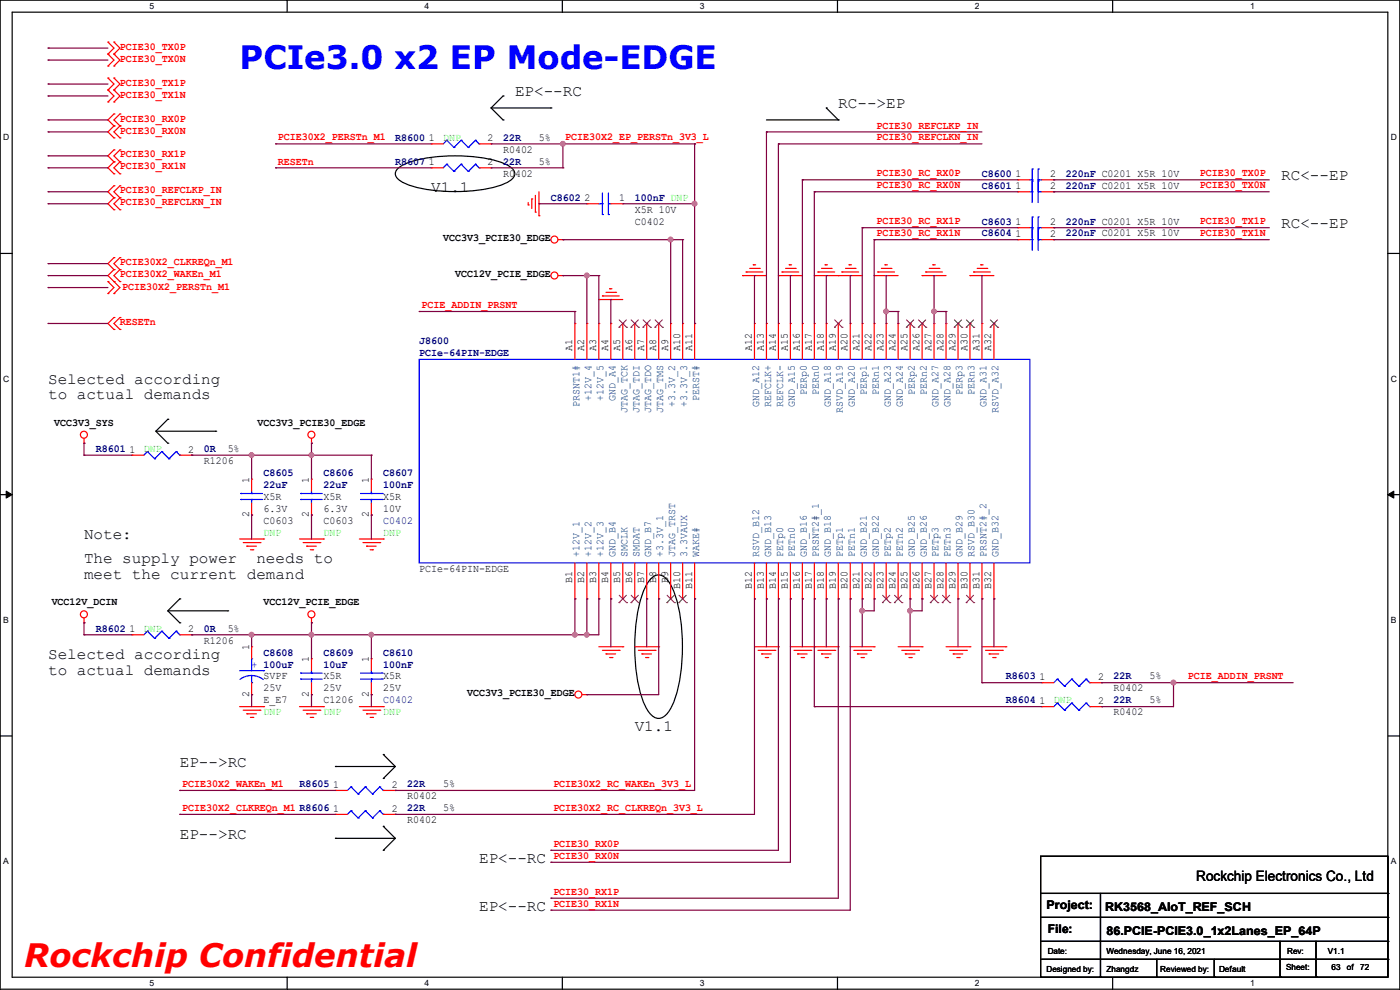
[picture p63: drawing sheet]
<svg xmlns="http://www.w3.org/2000/svg" width="297mm" height="210mm" viewBox="0 0 297 210" stroke-linecap="round" stroke-linejoin="round" font-family="sans-serif">
<defs><g id="words">
<text font-size="6.9" fill="#00f" x="50.8" y="14.6">PCIe3.0 x2 EP Mode-EDGE</text>
<text font-size="6.9" fill="#f00" x="5.1" y="205.1">Rockchip Confidential</text>
<g font-size="3.3">
<text x="109.3" y="20.4">EP&lt;--RC</text>
<text x="177.8" y="23">RC--&gt;EP</text>
<text x="91.5" y="40.8">V1.1</text>
<text x="271.8" y="38.2">RC&lt;--EP</text>
<text x="271.8" y="48.4">RC&lt;--EP</text>
<text x="10.2" y="81.4">Selected according</text>
<text x="10.2" y="84.7">to actual demands</text>
<text x="17.8" y="119.5">The supply power</text>
<text x="17.8" y="114.4">Note:</text>
<text x="54.4" y="119.5">needs to</text>
<text x="17.8" y="122.8">meet the current demand</text>
<text x="10.2" y="139.8">Selected according</text>
<text x="10.2" y="143.1">to actual demands</text>
<text x="134.7" y="155.1">V1.1</text>
<text x="38.1" y="162.7">EP--&gt;RC</text>
<text x="38.1" y="177.9">EP--&gt;RC</text>
<text x="101.6" y="183">EP&lt;--RC</text>
<text x="101.6" y="193.2">EP&lt;--RC</text>
</g>
<text font-size="3" x="253.8" y="186.9">Rockchip Electronics Co., Ltd</text>
<g font-size="2.5">
<text x="222" y="192.9">Project:</text>
<text x="222.3" y="198">File:</text>
<text x="234.5" y="193.2">RK3568_AIoT_REF_SCH</text>
<text x="234.7" y="198.2">86.PCIE-PCIE3.0_1x2Lanes_EP_64P</text>
</g>
<g font-size="2.3" fill="#f00">
<text x="25.4" y="10.5">PCIE30_TX0P</text>
<text x="25.4" y="13.1">PCIE30_TX0N</text>
<text x="25.4" y="18.2">PCIE30_TX1P</text>
<text x="25.4" y="20.7">PCIE30_TX1N</text>
<text x="25.4" y="25.8">PCIE30_RX0P</text>
<text x="25.4" y="28.3">PCIE30_RX0N</text>
<text x="59" y="29.8">PCIE30X2_PERSTn_M1</text>
<text x="119.9" y="29.8">PCIE30X2_EP_PERSTn_3V3_L</text>
<text x="186" y="27.3">PCIE30_REFCLKP_IN</text>
<text x="186" y="29.8">PCIE30_REFCLKN_IN</text>
<text x="25.4" y="33.4">PCIE30_RX1P</text>
<text x="25.4" y="35.9">PCIE30_RX1N</text>
<text x="59" y="35.1">RESETn</text>
<text x="25.4" y="41">PCIE30_REFCLKP_IN</text>
<text x="186" y="37.4">PCIE30_RC_RX0P</text>
<text x="186" y="40">PCIE30_RC_RX0N</text>
<text x="254.5" y="37.4">PCIE30_TX0P</text>
<text x="254.5" y="40">PCIE30_TX0N</text>
<text x="25.4" y="43.6">PCIE30_REFCLKN_IN</text>
<text x="186" y="47.6">PCIE30_RC_RX1P</text>
<text x="254.5" y="47.6">PCIE30_TX1P</text>
<text x="186" y="50.1">PCIE30_RC_RX1N</text>
<text x="254.5" y="50.1">PCIE30_TX1N</text>
<text x="25.4" y="56.3">PCIE30X2_CLKREQn_M1</text>
<text x="25.4" y="58.8">PCIE30X2_WAKEn_M1</text>
<text x="26" y="61.6">PCIE30X2_PERSTn_M1</text>
<text x="89.5" y="65.4">PCIE_ADDIN_PRSNT</text>
<text x="25.4" y="69">RESETn</text>
<text x="252" y="144.1">PCIE_ADDIN_PRSNT</text>
<text x="38.7" y="167">PCIE30X2_WAKEn_M1</text>
<text x="117.4" y="167">PCIE30X2_RC_WAKEn_3V3_L</text>
<text x="38.7" y="172">PCIE30X2_CLKREQn_M1 R8606</text>
<text x="117.4" y="172">PCIE30X2_RC_CLKREQn_3V3_L</text>
<text x="117.4" y="179.7">PCIE30_RX0P</text>
<text x="117.4" y="182.2">PCIE30_RX0N</text>
<text x="117.4" y="189.8">PCIE30_RX1P</text>
<text x="117.4" y="192.4">PCIE30_RX1N</text>
</g>
<g font-size="2.3" fill="#000080">
<text x="83.9" y="29.8">R8600</text>
<text x="106.7" y="29.8">22R</text>
<text x="83.9" y="34.9">R8607</text>
<text x="106.7" y="34.9">22R</text>
<text x="208.3" y="37.5">C8600</text>
<text x="208.3" y="40">C8601</text>
<text x="226.1" y="37.5">220nF C0201 X5R 10V</text>
<text x="226.1" y="40">220nF C0201 X5R 10V</text>
<text x="116.9" y="42.5">C8602</text>
<text x="134.7" y="42.5">100nF DNP</text>
<text x="208.3" y="47.6">C8603</text>
<text x="226.1" y="47.6">220nF C0201 X5R 10V</text>
<text x="208.3" y="50.2">C8604</text>
<text x="226.1" y="50.2">220nF C0201 X5R 10V</text>
<text x="88.9" y="73">J8600</text>
<text x="88.9" y="75.6">PCIe-64PIN-EDGE</text>
<text x="20.4" y="95.9">R8601</text>
<text x="43.2" y="95.9">0R</text>
<text x="55.9" y="101">C8605</text>
<text x="68.6" y="101">C8606</text>
<text x="81.3" y="101">C8607</text>
<text x="55.9" y="103.5">22uF</text>
<text x="68.6" y="103.5">22uF</text>
<text x="81.3" y="103.5">100nF</text>
<text x="81.3" y="111.1">C0402</text>
<text x="20.4" y="134">R8602</text>
<text x="43.2" y="134">0R</text>
<text x="55.9" y="139.1">C8608</text>
<text x="68.6" y="139.1">C8609</text>
<text x="68.6" y="141.6">10uF</text>
<text x="81.3" y="139.1">C8610</text>
<text x="81.3" y="141.6">100nF</text>
<text x="81.3" y="149.2">C0402</text>
<text x="213.4" y="144.1">R8603</text>
<text x="213.4" y="149.2">R8604</text>
<text x="236.3" y="144.1">22R</text>
<text x="236.3" y="149.2">22R</text>
<text x="63.5" y="167">R8605</text>
<text x="86.4" y="167">22R</text>
<text x="86.4" y="172.1">22R</text>
</g>
<g font-size="2.3">
<text x="91" y="30">1</text>
<text x="103.4" y="30">2</text>
<text x="114.3" y="29.8">5%</text>
<text x="91" y="35.1">1</text>
<text x="103.4" y="35.1">2</text>
<text x="106.7" y="32.4">R0402</text>
<text x="114.3" y="34.9">5%</text>
<text x="106.7" y="37.5">R0402</text>
<text x="215.4" y="37.6">1</text>
<text x="215.4" y="40.1">1</text>
<text x="222.8" y="37.6">2</text>
<text x="222.8" y="40.1">2</text>
<text x="124" y="42.7">2</text>
<text x="131.4" y="42.7">1</text>
<text x="134.7" y="47.6">C0402</text>
<text x="134.7" y="45.1">X5R 10V</text>
<text x="215.4" y="47.8">1</text>
<text x="222.8" y="47.8">2</text>
<text x="94" y="51.2">VCC3V3_PCIE30_EDGE</text>
<text x="215.4" y="50.3">1</text>
<text x="222.8" y="50.3">2</text>
<text x="96.6" y="58.8">VCC12V_PCIE_EDGE</text>
<text x="121.4" y="74.5" transform="rotate(-90 121.4 74.5)">A1</text>
<text x="124" y="74.5" transform="rotate(-90 124 74.5)">A2</text>
<text x="126.5" y="74.5" transform="rotate(-90 126.5 74.5)">A3</text>
<text x="129" y="74.5" transform="rotate(-90 129 74.5)">A4</text>
<text x="131.6" y="74.5" transform="rotate(-90 131.6 74.5)">A5</text>
<text x="134.1" y="74.5" transform="rotate(-90 134.1 74.5)">A6</text>
<text x="136.7" y="74.5" transform="rotate(-90 136.7 74.5)">A7</text>
<text x="139.2" y="74.5" transform="rotate(-90 139.2 74.5)">A8</text>
<text x="141.7" y="74.5" transform="rotate(-90 141.7 74.5)">A9</text>
<text x="144.3" y="74.5" transform="rotate(-90 144.3 74.5)">A10</text>
<text x="146.8" y="74.5" transform="rotate(-90 146.8 74.5)">A11</text>
<text x="159.5" y="74.5" transform="rotate(-90 159.5 74.5)">A12</text>
<text x="162.1" y="74.5" transform="rotate(-90 162.1 74.5)">A13</text>
<text x="164.6" y="74.5" transform="rotate(-90 164.6 74.5)">A14</text>
<text x="167.1" y="74.5" transform="rotate(-90 167.1 74.5)">A15</text>
<text x="169.7" y="74.5" transform="rotate(-90 169.7 74.5)">A16</text>
<text x="172.2" y="74.5" transform="rotate(-90 172.2 74.5)">A17</text>
<text x="174.8" y="74.5" transform="rotate(-90 174.8 74.5)">A18</text>
<text x="177.3" y="74.5" transform="rotate(-90 177.3 74.5)">A19</text>
<text x="179.8" y="74.5" transform="rotate(-90 179.8 74.5)">A20</text>
<text x="182.4" y="74.5" transform="rotate(-90 182.4 74.5)">A21</text>
<text x="184.9" y="74.5" transform="rotate(-90 184.9 74.5)">A22</text>
<text x="187.5" y="74.5" transform="rotate(-90 187.5 74.5)">A23</text>
<text x="190" y="74.5" transform="rotate(-90 190 74.5)">A24</text>
<text x="192.5" y="74.5" transform="rotate(-90 192.5 74.5)">A25</text>
<text x="195.1" y="74.5" transform="rotate(-90 195.1 74.5)">A26</text>
<text x="197.6" y="74.5" transform="rotate(-90 197.6 74.5)">A27</text>
<text x="200.2" y="74.5" transform="rotate(-90 200.2 74.5)">A28</text>
<text x="202.7" y="74.5" transform="rotate(-90 202.7 74.5)">A29</text>
<text x="205.2" y="74.5" transform="rotate(-90 205.2 74.5)">A30</text>
<text x="207.8" y="74.5" transform="rotate(-90 207.8 74.5)">A31</text>
<text x="210.3" y="74.5" transform="rotate(-90 210.3 74.5)">A32</text>
<text x="11.5" y="90.3">VCC3V3_SYS</text>
<text x="48.3" y="95.9">5%</text>
<text x="54.7" y="90.3">VCC3V3_PCIE30_EDGE</text>
<text x="27.5" y="96">1</text>
<text x="39.9" y="96">2</text>
<text x="43.2" y="98.4">R1206</text>
<text x="52.8" y="102.4" transform="rotate(-90 52.8 102.4)">1</text>
<text x="55.9" y="106">X5R</text>
<text x="65.5" y="102.4" transform="rotate(-90 65.5 102.4)">1</text>
<text x="68.6" y="106">X5R</text>
<text x="78.2" y="102.4" transform="rotate(-90 78.2 102.4)">1</text>
<text x="81.3" y="106">X5R</text>
<text x="52.8" y="109.8" transform="rotate(-90 52.8 109.8)">2</text>
<text x="55.9" y="111.1">C0603</text>
<text x="55.9" y="108.6">6.3V</text>
<text x="65.5" y="109.8" transform="rotate(-90 65.5 109.8)">2</text>
<text x="68.6" y="111.1">C0603</text>
<text x="68.6" y="108.6">6.3V</text>
<text x="78.2" y="109.8" transform="rotate(-90 78.2 109.8)">2</text>
<text x="81.3" y="108.6">10V</text>
<text x="88.9" y="121.3">PCIe-64PIN-EDGE</text>
<text x="121.4" y="123.7" transform="rotate(-90 121.4 123.7)">B1</text>
<text x="124" y="123.7" transform="rotate(-90 124 123.7)">B2</text>
<text x="126.5" y="123.7" transform="rotate(-90 126.5 123.7)">B3</text>
<text x="129" y="123.7" transform="rotate(-90 129 123.7)">B4</text>
<text x="131.6" y="123.7" transform="rotate(-90 131.6 123.7)">B5</text>
<text x="134.1" y="123.7" transform="rotate(-90 134.1 123.7)">B6</text>
<text x="136.7" y="123.7" transform="rotate(-90 136.7 123.7)">B7</text>
<text x="139.2" y="123.7" transform="rotate(-90 139.2 123.7)">B8</text>
<text x="141.7" y="123.7" transform="rotate(-90 141.7 123.7)">B9</text>
<text x="144.3" y="125" transform="rotate(-90 144.3 125)">B10</text>
<text x="146.8" y="125" transform="rotate(-90 146.8 125)">B11</text>
<text x="159.5" y="125" transform="rotate(-90 159.5 125)">B12</text>
<text x="162.1" y="125" transform="rotate(-90 162.1 125)">B13</text>
<text x="164.6" y="125" transform="rotate(-90 164.6 125)">B14</text>
<text x="167.1" y="125" transform="rotate(-90 167.1 125)">B15</text>
<text x="169.7" y="125" transform="rotate(-90 169.7 125)">B16</text>
<text x="172.2" y="125" transform="rotate(-90 172.2 125)">B17</text>
<text x="174.8" y="125" transform="rotate(-90 174.8 125)">B18</text>
<text x="177.3" y="125" transform="rotate(-90 177.3 125)">B19</text>
<text x="179.8" y="125" transform="rotate(-90 179.8 125)">B20</text>
<text x="182.4" y="125" transform="rotate(-90 182.4 125)">B21</text>
<text x="184.9" y="125" transform="rotate(-90 184.9 125)">B22</text>
<text x="187.5" y="125" transform="rotate(-90 187.5 125)">B23</text>
<text x="190" y="125" transform="rotate(-90 190 125)">B24</text>
<text x="192.5" y="125" transform="rotate(-90 192.5 125)">B25</text>
<text x="195.1" y="125" transform="rotate(-90 195.1 125)">B26</text>
<text x="197.6" y="125" transform="rotate(-90 197.6 125)">B27</text>
<text x="200.2" y="125" transform="rotate(-90 200.2 125)">B28</text>
<text x="202.7" y="125" transform="rotate(-90 202.7 125)">B29</text>
<text x="205.2" y="125" transform="rotate(-90 205.2 125)">B30</text>
<text x="207.8" y="125" transform="rotate(-90 207.8 125)">B31</text>
<text x="210.3" y="125" transform="rotate(-90 210.3 125)">B32</text>
<text x="11" y="128.4">VCC12V_DCIN</text>
<text x="55.9" y="128.4">VCC12V_PCIE_EDGE</text>
<text x="27.5" y="134.1">1</text>
<text x="39.9" y="134.1">2</text>
<text x="43.2" y="136.5">R1206</text>
<text x="48.3" y="134">5%</text>
<text x="52.8" y="138" transform="rotate(-90 52.8 138)">1</text>
<text x="65.5" y="140.5" transform="rotate(-90 65.5 140.5)">1</text>
<text x="78.2" y="140.5" transform="rotate(-90 78.2 140.5)">1</text>
<text x="52.8" y="147.9" transform="rotate(-90 52.8 147.9)">2</text>
<text x="55.9" y="149.2">E_E7</text>
<text x="55.9" y="144.1">SVPF</text>
<text x="55.9" y="146.7">25V</text>
<text x="65.5" y="147.9" transform="rotate(-90 65.5 147.9)">2</text>
<text x="68.6" y="149.2">C1206</text>
<text x="68.6" y="144.1">X5R</text>
<text x="68.6" y="146.7">25V</text>
<text x="78.2" y="147.9" transform="rotate(-90 78.2 147.9)">2</text>
<text x="81.3" y="144.1">X5R</text>
<text x="81.3" y="146.7">25V</text>
<text x="99.1" y="147.7">VCC3V3_PCIE30_EDGE</text>
<text x="220.5" y="144.3">1</text>
<text x="220.5" y="149.4">1</text>
<text x="233" y="144.3">2</text>
<text x="233" y="149.4">2</text>
<text x="236.3" y="146.7">R0402</text>
<text x="243.9" y="144.1">5%</text>
<text x="243.9" y="149.2">5%</text>
<text x="236.3" y="151.8">R0402</text>
<text x="70.7" y="167.1">1</text>
<text x="83.1" y="167.1">2</text>
<text x="94" y="167">5%</text>
<text x="70.7" y="172.2">1</text>
<text x="83.1" y="172.2">2</text>
<text x="86.4" y="169.5">R0402</text>
<text x="94" y="172.1">5%</text>
<text x="86.4" y="174.6">R0402</text>
</g>
<g font-size="2.3" fill="#0f0">
<text x="94" y="29.8">DNP</text>
<text x="30.5" y="95.9">DNP</text>
<text x="55.9" y="113.7">DNP</text>
<text x="68.6" y="113.7">DNP</text>
<text x="81.3" y="113.7">DNP</text>
<text x="30.5" y="134">DNP</text>
<text x="223.6" y="149.2">DNP</text>
<text x="55.9" y="151.8">DNP</text>
<text x="68.6" y="151.8">DNP</text>
<text x="81.3" y="151.8">DNP</text>
</g>
<g font-size="2.3" fill="#004080">
<text x="171.2" y="83.9" transform="rotate(-90 171.2 83.9)">PERp0</text>
<text x="173.7" y="83.9" transform="rotate(-90 173.7 83.9)">PERn0</text>
<text x="183.9" y="83.9" transform="rotate(-90 183.9 83.9)">PERp1</text>
<text x="186.4" y="83.9" transform="rotate(-90 186.4 83.9)">PERn1</text>
<text x="194.1" y="83.9" transform="rotate(-90 194.1 83.9)">PERp2</text>
<text x="196.6" y="83.9" transform="rotate(-90 196.6 83.9)">PERn2</text>
<text x="204.2" y="83.9" transform="rotate(-90 204.2 83.9)">PERp3</text>
<text x="206.8" y="83.9" transform="rotate(-90 206.8 83.9)">PERn3</text>
<text x="122.9" y="86.4" transform="rotate(-90 122.9 86.4)">PRSNT1#</text>
<text x="125.5" y="85.1" transform="rotate(-90 125.5 85.1)">+12V_4</text>
<text x="128" y="85.1" transform="rotate(-90 128 85.1)">+12V_5</text>
<text x="130.6" y="85.1" transform="rotate(-90 130.6 85.1)">GND_A4</text>
<text x="133.1" y="87.7" transform="rotate(-90 133.1 87.7)">JTAG_TCK</text>
<text x="135.6" y="87.7" transform="rotate(-90 135.6 87.7)">JTAG_TDI</text>
<text x="138.2" y="87.7" transform="rotate(-90 138.2 87.7)">JTAG_TDO</text>
<text x="140.7" y="87.7" transform="rotate(-90 140.7 87.7)">JTAG_TMS</text>
<text x="143.3" y="86.4" transform="rotate(-90 143.3 86.4)">+3.3V_2</text>
<text x="145.8" y="86.4" transform="rotate(-90 145.8 86.4)">+3.3V_3</text>
<text x="148.3" y="85.1" transform="rotate(-90 148.3 85.1)">PERST#</text>
<text x="161" y="86.4" transform="rotate(-90 161 86.4)">GND_A12</text>
<text x="163.6" y="86.4" transform="rotate(-90 163.6 86.4)">REFCLK+</text>
<text x="166.1" y="86.4" transform="rotate(-90 166.1 86.4)">REFCLK-</text>
<text x="168.7" y="86.4" transform="rotate(-90 168.7 86.4)">GND_A15</text>
<text x="176.3" y="86.4" transform="rotate(-90 176.3 86.4)">GND_A18</text>
<text x="178.8" y="87.7" transform="rotate(-90 178.8 87.7)">RSVD_A19</text>
<text x="181.4" y="86.4" transform="rotate(-90 181.4 86.4)">GND_A20</text>
<text x="189" y="86.4" transform="rotate(-90 189 86.4)">GND_A23</text>
<text x="191.5" y="86.4" transform="rotate(-90 191.5 86.4)">GND_A24</text>
<text x="199.1" y="86.4" transform="rotate(-90 199.1 86.4)">GND_A27</text>
<text x="201.7" y="86.4" transform="rotate(-90 201.7 86.4)">GND_A28</text>
<text x="209.3" y="86.4" transform="rotate(-90 209.3 86.4)">GND_A31</text>
<text x="211.8" y="87.7" transform="rotate(-90 211.8 87.7)">RSVD_A32</text>
<text x="122.9" y="118.2" transform="rotate(-90 122.9 118.2)">+12V_1</text>
<text x="125.5" y="118.2" transform="rotate(-90 125.5 118.2)">+12V_2</text>
<text x="128" y="118.2" transform="rotate(-90 128 118.2)">+12V_3</text>
<text x="130.6" y="118.2" transform="rotate(-90 130.6 118.2)">GND_B4</text>
<text x="133.1" y="118.2" transform="rotate(-90 133.1 118.2)">SMCLK</text>
<text x="135.6" y="118.2" transform="rotate(-90 135.6 118.2)">SMDAT</text>
<text x="138.2" y="118.2" transform="rotate(-90 138.2 118.2)">GND_B7</text>
<text x="140.7" y="118.2" transform="rotate(-90 140.7 118.2)">+3.3V_1</text>
<text x="143.3" y="118.2" transform="rotate(-90 143.3 118.2)">JTAG_TRST</text>
<text x="145.8" y="118.2" transform="rotate(-90 145.8 118.2)">3.3VAUX</text>
<text x="148.3" y="118.2" transform="rotate(-90 148.3 118.2)">WAKE#</text>
<text x="161" y="118.2" transform="rotate(-90 161 118.2)">RSVD_B12</text>
<text x="163.6" y="118.2" transform="rotate(-90 163.6 118.2)">GND_B13</text>
<text x="166.1" y="118.2" transform="rotate(-90 166.1 118.2)">PETp0</text>
<text x="168.7" y="118.2" transform="rotate(-90 168.7 118.2)">PETn0</text>
<text x="171.2" y="118.2" transform="rotate(-90 171.2 118.2)">GND_B16</text>
<text x="173.7" y="118.2" transform="rotate(-90 173.7 118.2)">PRSNT2#_1</text>
<text x="176.3" y="118.2" transform="rotate(-90 176.3 118.2)">GND_B18</text>
<text x="178.8" y="118.2" transform="rotate(-90 178.8 118.2)">PETp1</text>
<text x="181.4" y="118.2" transform="rotate(-90 181.4 118.2)">PETn1</text>
<text x="183.9" y="118.2" transform="rotate(-90 183.9 118.2)">GND_B21</text>
<text x="186.4" y="118.2" transform="rotate(-90 186.4 118.2)">GND_B22</text>
<text x="189" y="118.2" transform="rotate(-90 189 118.2)">PETp2</text>
<text x="191.5" y="118.2" transform="rotate(-90 191.5 118.2)">PETn2</text>
<text x="194.1" y="118.2" transform="rotate(-90 194.1 118.2)">GND_B25</text>
<text x="196.6" y="118.2" transform="rotate(-90 196.6 118.2)">GND_B26</text>
<text x="199.1" y="118.2" transform="rotate(-90 199.1 118.2)">PETp3</text>
<text x="201.7" y="118.2" transform="rotate(-90 201.7 118.2)">PETn3</text>
<text x="204.2" y="118.2" transform="rotate(-90 204.2 118.2)">GND_B29</text>
<text x="206.8" y="118.2" transform="rotate(-90 206.8 118.2)">RSVD_B30</text>
<text x="209.3" y="118.2" transform="rotate(-90 209.3 118.2)">PRSNT2#_2</text>
<text x="211.8" y="118.2" transform="rotate(-90 211.8 118.2)">GND_B32</text>
</g>
<text font-size="2.3" fill="#00f" x="53.4" y="141.6">+ 100uF</text>
<g font-size="1.8">
<text x="31.7" y="1.9">5</text>
<text x="90.1" y="1.9">4</text>
<text x="148.5" y="1.9">3</text>
<text x="206.8" y="1.9">2</text>
<text x="265.2" y="1.9">1</text>
<text x=".7" y="29.8">D</text>
<text x="295.1" y="29.8">D</text>
<text x=".7" y="80.9">C</text>
<text x="295.1" y="80.9">C</text>
<text x=".7" y="132.1">B</text>
<text x="295.1" y="132.1">B</text>
<text x=".7" y="183.3">A</text>
<text x="295.1" y="183.3">A</text>
<text x="222.3" y="202.3">Date:</text>
<text x="234.7" y="202.3">Wednesday, June 16, 2021</text>
<text x="273.1" y="202.3">Rev:</text>
<text x="281.7" y="202.3">V1.1</text>
<text x="31.7" y="209.2">5</text>
<text x="90.1" y="209.2">4</text>
<text x="148.5" y="209.2">3</text>
<text x="206.8" y="209.2">2</text>
<text x="222" y="206.1">Designed by:</text>
<text x="234.7" y="206.1">Zhangdz</text>
<text x="246.2" y="206.1">Reviewed by:</text>
<text x="258.6" y="206.1">Default</text>
<text x="265.2" y="209.2">1</text>
<text x="272.8" y="205.9">Sheet:</text>
<text x="282.5" y="205.9">63</text>
<text x="285.7" y="205.9">of</text>
<text x="288.6" y="205.9">72</text>
</g>
</g></defs>
<path d="M0 0h297v209.8h-297zM2.6 2.6h291.8v204.7h-291.8z" fill="none" stroke="#000" stroke-width=".25"/>
<g fill="#fff">
<path d="M31.7 .3h1v2h-1z"/>
<path d="M31.7 207.6h1v1.9h-1z"/>
</g>
<path d="M60.9 0v2.6M60.9 207.3v2.5" fill="none" stroke="#000" stroke-width=".25"/>
<g fill="#fff">
<path d="M90.1 .3h1v2h-1z"/>
<path d="M90.1 207.6h1v1.9h-1z"/>
</g>
<path d="M119.3 0v2.6M119.3 207.3v2.5" fill="none" stroke="#000" stroke-width=".25"/>
<g fill="#fff">
<path d="M148.5 .3h.9v2h-.9z"/>
<path d="M148.5 207.6h.9v1.9h-.9z"/>
</g>
<path d="M177.7 0v2.6M177.7 207.3v2.5" fill="none" stroke="#000" stroke-width=".25"/>
<g fill="#fff">
<path d="M206.8 .3h1v2h-1z"/>
<path d="M206.8 207.6h1v1.9h-1z"/>
</g>
<path d="M236.1 0v2.6M236.1 207.3v2.5" fill="none" stroke="#000" stroke-width=".25"/>
<g fill="#fff">
<path d="M265.2 .3h1v2h-1z"/>
<path d="M265.2 207.6h1v1.9h-1z"/>
<path d="M.7 28.2h1.2v1.9h-1.2z"/>
<path d="M295.1 28.2h1.2v1.9h-1.2z"/>
<path d="M.7 79.3h1.2v2h-1.2z"/>
<path d="M295.1 79.3h1.2v2h-1.2z"/>
</g>
<path d="M0 53.8h2.6M294.4 53.8h2.6" fill="none" stroke="#000" stroke-width=".25"/>
<g fill="#fff">
<path d="M.7 130.5h1.2v2h-1.2z"/>
<path d="M295.1 130.5h1.1v2h-1.1z"/>
</g>
<path d="M0 104.9h2.6M294.4 104.9h2.6" fill="none" stroke="#000" stroke-width=".25"/>
<path d="M1.3 104.2l1.3 .7-1.3 .8zM294.4 104.9l1.3-.7v1.5z" fill="#000" stroke="#000" stroke-width=".21"/>
<g fill="#fff">
<path d="M.7 181.7h1.2v2h-1.2z"/>
<path d="M295.1 181.7h1.1v2h-1.1z"/>
</g>
<g fill="none" stroke="#000" stroke-width=".25">
<path d="M84.3 35.8a11.3 11.3 0 0 1 5.8-2.2 36 36 0 0 1 16.5 .9 3.6 3.6 0 0 1 2.6 2.4 2.54 2.54 0 0 1-1.7 1.9 31.4 31.4 0 0 1-15.9 1.5l-1.5-.2a11.3 11.3 0 0 1-5.8-2.2 1.34 1.34 0 0 1 0-2.1zM104.2 22.9h12.7M104.2 22.9l2.5 2.5M106.7 20.4h.1M106.7 25.4h.1M106.7 20.4l-2.5 2.5M116.9 22.9h.1M162.6 25.4h15.2M175.3 22.9h.1M175.3 22.9l2.5 2.5M177.8 25.4h.1M33.1 91.5h12.7"/>
<path d="M33.1 91.5l2.5 2.5M35.6 88.9h.1M35.6 94h.1M35.6 88.9l-2.5 2.6M45.8 91.5h.1M35.6 129.6h12.7M35.6 129.6l2.5 2.5M38.1 127h.1M38.1 132.1h.1M38.1 127l-2.5 2.6M48.3 129.6h.1M137.9 123a2.14 2.14 0 0 1 3.6 0 20.3 20.3 0 0 1 3.1 10.4 35 35 0 0 1-2 16.3 4.1 4.1 0 0 1-2.9 2.7 3.1 3.1 0 0 1-2.4-1.8 25.8 25.8 0 0 1-2.6-11.5 34.1 34.1 0 0 1 2.1-14.4z"/>
<path d="M0 156.1h2.6M294.4 156.1h2.6M71.2 162.6h.1M71.2 177.8h.1M71.2 162.6h12.7M71.2 177.8h12.7M81.3 165.1h.1M81.3 160.1h.1M81.3 175.3h.1M81.3 160.1l2.6 2.5M81.3 175.3l2.6 2.5M83.9 162.6l-2.6 2.5"/>
<path d="M83.9 177.8l-2.6 2.6M81.3 180.4h.1M220.8 181.7h73.6v25.6h-73.6zM220.8 189.5h73.6M220.8 194.6h73.6M220.8 199.7h73.6M233.5 189.5v17.8M271.6 199.7v7.6M279.2 199.7v7.6M294.4 189.5h.1M294.4 194.6h.1M294.4 199.7h.1"/>
<path d="M220.8 203.5h73.6M233.5 207.3h.1M245.4 207.3h.1M245.4 203.5v3.8M257.6 207.3h.1M257.6 203.5v3.8M271.6 207.3h.1M279.2 207.3h.1M294.4 203.5h.1"/>
</g>
<g fill="none" stroke="#f00" stroke-width=".25">
<path d="M22.9 11.5h.1M22.9 8.9h.1M22.9 14h.1M22.9 19.1h.1M22.9 16.6h.1M22.9 8.9l1.3 1.3-1.3 1.3M22.9 11.5l1.3 1.2-1.3 1.3M22.9 16.6l1.3 1.2-1.3 1.3M22.9 19.1l1.3 1.3-1.3 1.2M24.2 11.5h.1M24.2 8.9h.1M24.2 14h.1"/>
<path d="M24.2 19.1h.1M24.2 16.6h.1M24.2 8.9l1.2 1.3-1.2 1.3M24.2 11.5l1.2 1.2-1.2 1.3M24.2 16.6l1.2 1.2-1.2 1.3M24.2 19.1l1.2 1.3-1.2 1.2M22.9 21.6h.1M24.2 39.4h.1M24.2 21.6h.1M24.2 24.2h.1M24.2 26.7h.1M24.2 29.3h.1"/>
<path d="M24.2 31.8h.1M24.2 34.3h.1M24.2 36.9h.1M24.2 39.4l-1.3 1.3 1.3 1.3M24.2 24.2l-1.3 1.2 1.3 1.3M24.2 26.7l-1.3 1.3 1.3 1.3M24.2 31.8l-1.3 1.3 1.3 1.2M24.2 34.3l-1.3 1.3 1.3 1.3M25.4 39.4h.1M25.4 26.7h.1M25.4 24.2h.1M25.4 29.3h.1"/>
<path d="M25.4 34.3h.1M25.4 31.8h.1M25.4 36.9h.1M25.4 39.4l-1.2 1.3 1.2 1.3M25.4 24.2l-1.2 1.2 1.2 1.3M25.4 26.7l-1.2 1.3 1.2 1.3M25.4 31.8l-1.2 1.3 1.2 1.2M25.4 34.3l-1.2 1.3 1.2 1.3M91.5 30.5h.1M91.5 35.6h.1M91.5 30.5h2.5M91.5 35.6h2.5"/>
<path d="M101.6 30.5h2.6M101.6 35.6h2.6M104.2 30.5h.1M104.2 35.6h.1M215.9 38.1h.1M215.9 38.1h2.6M221 38.1h2.6M223.6 38.1h.1M22.9 59.7h.1M22.9 59.7l1.3 1.3-1.3 1.3M24.2 42h.1M24.2 44.5h.1"/>
<path d="M24.2 59.7h.1M24.2 54.7h.1M24.2 57.2h.1M24.2 42l-1.3 1.2 1.3 1.3M24.2 57.2l-1.3 1.3 2.5 2.5-1.2 1.3M24.2 54.7l-1.3 1.2 1.3 1.3M25.4 42h.1M25.4 44.5h.1M25.4 57.2h.1M25.4 54.7h.1M25.4 59.7h.1M25.4 42l-1.2 1.2 1.2 1.3"/>
<path d="M25.4 54.7l-1.2 1.2 1.2 1.3M25.4 57.2l-1.2 1.3 1.2 1.2M112.1 43.5h.1M112.1 43v.5M112.8 42.2h.1M112.8 42.2v2M113.6 45h.1M113.6 41.4v3.6M114.3 45.8h.1M114.3 40.7v5.1M118.4 58.5h1M118.4 50.8h1"/>
<path d="M119.4 50.8h.1M119.4 58.5h.1M124.5 43.2h.1M124.5 43.2h2.5M129.6 43.2h2.5M132.1 43.2h.1M157.5 58.5h.1M157.5 58.5h5.1M158.3 57.7h.1M158.3 57.7h3.5M159 56.9h2.1M159.8 56.2h.1"/>
<path d="M159.8 56.2h.5M161.1 56.9h.1M165.1 58.5h.1M165.1 58.5h5.1M165.9 57.7h.1M165.9 57.7h3.6M166.7 56.9h2M167.4 56.2h.1M167.4 56.2h.5M168.7 56.9h.1M172.8 58.5h.1M172.8 58.5h10.1"/>
<path d="M173.5 57.7h.1M173.5 57.7h3.6M174.3 56.9h2M175 56.2h.1M175 56.2h.6M176.3 56.9h.1M177.8 58.5h.1M178.6 57.7h.1M178.6 57.7h3.6M179.4 56.9h2M180.1 56.2h.1M180.1 56.2h.5"/>
<path d="M181.4 56.9h.1M185.5 58.5h.1M185.5 58.5h5M186.2 57.7h.1M186.2 57.7h3.6M187 56.9h2M187.7 56.2h.1M187.7 56.2h.6M189 56.9h.1M195.6 58.5h.1M195.6 58.5h5.1M196.4 57.7h.1"/>
<path d="M196.4 57.7h3.5M197.1 56.9h2.1M197.9 56.2h.1M197.9 56.2h.5M199.2 56.9h.1M205.8 58.5h.1M205.8 58.5h5.1M206.5 57.7h.1M206.5 57.7h3.6M207.3 56.9h2M208.1 56.2h.1M208.1 56.2h.5"/>
<path d="M209.3 56.9h.1M215.9 48.3h.1M215.9 50.8h.1M215.9 40.7h.1M215.9 50.8h2.6M215.9 48.3h2.6M215.9 40.7h2.6M221 50.8h2.6M221 48.3h2.6M221 40.7h2.6M223.6 48.3h.1M223.6 50.8h.1"/>
<path d="M223.6 40.7h.1M22.9 62.3h.1M24.2 62.3h.1M24.2 67.4h.1M24.2 69.9h.1M24.2 67.4l-1.3 1.2 1.3 1.3M25.4 69.9h.1M25.4 67.4h.1M25.4 67.4l-1.2 1.2 1.2 1.3M122 68.6h.1M122 68.6v7.6M124.5 68.6h.1"/>
<path d="M124.5 68.6v7.6M127 63.5h.1M127 68.6h.1M127 63.5h5.1M127 68.6v7.6M127.8 62.8h.1M127.8 62.8h3.6M128.6 62h2M129.3 61.3h.1M129.3 61.3h.5M129.6 68.6h.1M129.6 68.6v7.6"/>
<path d="M130.6 62h.1M132.1 68.6h.1M132.1 68.6v7.6M134.7 68.6h.1M134.7 68.6v7.6M137.2 68.6h.1M137.2 68.6v7.6M139.7 68.6h.1M139.7 68.6v7.6M142.3 68.6h.1M142.3 68.6v7.6M144.8 68.6h.1"/>
<path d="M144.8 68.6v7.6M147.4 68.6h.1M147.4 68.6v7.6M160.1 68.6h.1M160.1 68.6v7.6M162.6 68.6h.1M162.6 68.6v7.6M165.1 68.6h.1M165.1 68.6v7.6M167.7 68.6h.1M167.7 68.6v7.6M170.2 68.6h.1"/>
<path d="M170.2 68.6v7.6M172.8 68.6h.1M172.8 68.6v7.6M175.3 68.6h.1M175.3 68.6v7.6M177.8 68.6h.1M177.8 68.6v7.6M180.4 68.6h.1M180.4 68.6v7.6M182.9 68.6h.1M182.9 68.6v7.6M185.5 68.6h.1"/>
<path d="M185.5 68.6v7.6M188 68.6h.1M188 68.6v7.6M190.5 68.6h.1M190.5 68.6v7.6M193.1 68.6h.1M193.1 68.6v7.6M195.6 68.6h.1M195.6 68.6v7.6M198.2 68.6h.1M198.2 68.6v7.6M200.7 68.6h.1"/>
<path d="M200.7 68.6v7.6M203.2 68.6h.1M203.2 68.6v7.6M205.8 68.6h.1M205.8 68.6v7.6M208.3 68.6h.1M208.3 68.6v7.6M210.9 68.6h.1M210.9 68.6v7.6M17.8 94h.1M17.8 93v1M28 96.6h.1"/>
<path d="M28 96.6h2.5M38.1 96.6h2.6M40.7 96.6h.1M66.1 94h.1M66.1 93v1M50.8 114.3h5.1M51.6 115.1h3.6M52.4 115.9h.1M52.4 115.9h2M53.1 116.6h.5M53.4 101.6h.1M53.4 109.3h.1"/>
<path d="M53.4 101.6v2.6M53.4 106.7v2.6M53.6 116.6h.1M55.2 115.1h.1M55.9 114.3h.1M63.5 114.3h5.1M64.3 115.1h3.6M65.1 115.9h.1M65.1 115.9h2M65.8 116.6h.5M66.1 101.6h.1M66.1 109.3h.1"/>
<path d="M66.1 101.6v2.6M66.1 106.7v2.6M66.3 116.6h.1M67.9 115.1h.1M68.6 114.3h.1M76.2 114.3h5.1M77 115.1h3.6M77.8 115.9h.1M77.8 115.9h2M78.5 116.6h.5M78.8 101.6h.1M78.8 109.3h.1"/>
<path d="M78.8 101.6v2.6M78.8 106.7v2.6M79 116.6h.1M80.6 115.1h.1M81.3 114.3h.1M122 119.4v7.6M124.5 119.4v7.6M127 119.4v7.6M129.6 119.4v7.6M132.1 119.4v7.6M134.7 119.4v7.6M137.2 119.4v7.6"/>
<path d="M139.7 119.4v7.6M142.3 119.4v7.6M144.8 119.4v7.6M147.4 119.4v7.6M160.1 119.4v7.6M162.6 119.4v7.6M165.1 119.4v7.6M167.7 119.4v7.6M170.2 119.4v7.6M172.8 119.4v7.6M175.3 119.4v7.6M177.8 119.4v7.6"/>
<path d="M180.4 119.4v7.6M182.9 119.4v7.6M185.5 119.4v7.6M188 119.4v7.6M190.5 119.4v7.6M193.1 119.4v7.6M195.6 119.4v7.6M198.2 119.4v7.6M200.7 119.4v7.6M203.2 119.4v7.6M205.8 119.4v7.6M208.3 119.4v7.6"/>
<path d="M210.9 119.4v7.6M17.8 132.1h.1M17.8 131.1v1M28 134.7h.1M28 134.7h2.5M38.1 134.7h2.6M40.7 134.7h.1M53.4 137.2h.1M53.4 137.2v2.5M66.1 132.1h.1M66.1 139.7h.1M66.1 131.1v1"/>
<path d="M66.1 139.7v2.6M78.8 139.7h.1M78.8 139.7v2.6M122 127h.1M124.5 127h.1M127 127h.1M127 137.2h5.1M127.8 138h3.6M128.6 138.7h.1M128.6 138.7h2M129.3 139.5h.5M129.6 127h.1"/>
<path d="M129.8 139.5h.1M131.4 138h.1M132.1 137.2h.1M132.1 127h.1M134.7 127h.1M134.7 137.2h5M135.4 138h3.6M136.2 138.7h.1M136.2 138.7h2M136.9 139.5h.6M137.2 127h.1M137.5 139.5h.1"/>
<path d="M139 138h.1M139.7 137.2h.1M139.7 127h.1M142.3 127h.1M144.8 127h.1M147.4 127h.1M160.1 127h.1M160.1 137.2h5M160.8 138h3.6M161.6 138.7h.1M161.6 138.7h2M162.3 139.5h.6"/>
<path d="M162.6 127h.1M162.9 139.5h.1M164.4 138h.1M165.1 137.2h.1M165.1 127h.1M167.7 127h.1M167.7 137.2h10.1M168.4 138h3.6M169.2 138.7h.1M169.2 138.7h2M170 139.5h.5M170.2 127h.1"/>
<path d="M170.5 139.5h.1M172 138h.1M172.8 137.2h.1M172.8 127h.1M173.5 138h3.6M174.3 138.7h.1M174.3 138.7h2M175 139.5h.6M175.3 127h.1M175.6 139.5h.1M177.1 138h.1M177.8 137.2h.1"/>
<path d="M177.8 127h.1M180.4 127h.1M180.4 137.2h5.1M181.1 138h3.6M181.9 138.7h.1M181.9 138.7h2M182.7 139.5h.5M182.9 127h.1M183.2 139.5h.1M184.7 138h.1M185.5 137.2h.1M185.5 127h.1"/>
<path d="M188 127h.1M190.5 127h.1M190.5 137.2h5.1M191.3 138h3.6M192.1 138.7h.1M192.1 138.7h2M192.8 139.5h.5M193.1 127h.1M193.3 139.5h.1M194.9 138h.1M195.6 137.2h.1M195.6 127h.1"/>
<path d="M198.2 127h.1M200.7 127h.1M200.7 137.2h5.1M201.5 138h3.5M202.2 138.7h.1M202.2 138.7h2.1M203 139.5h.5M203.2 127h.1M203.5 139.5h.1M205 138h.1M205.8 137.2h.1M205.8 127h.1"/>
<path d="M208.3 127h.1M208.3 137.2h5.1M209.1 138h3.5M209.8 138.7h.1M209.8 138.7h2.1M210.6 139.5h.5M210.9 127h.1M211.1 139.5h.1M212.6 138h.1M213.4 137.2h.1M50.8 149.9h5.1M51.6 150.7h3.6"/>
<path d="M52.4 151.4h.1M52.4 151.4h2M53.1 152.2h.5M53.4 147.4h.1M53.4 144.8v2.6M53.6 152.2h.1M55.2 150.7h.1M55.9 149.9h.1M63.5 149.9h5.1M64.3 150.7h3.6M65.1 151.4h.1M65.1 151.4h2"/>
<path d="M65.8 152.2h.5M66.1 147.4h.1M66.1 144.8v2.6M66.3 152.2h.1M67.9 150.7h.1M68.6 149.9h.1M76.2 149.9h5.1M77 150.7h3.6M77.8 151.4h.1M77.8 151.4h2M78.5 152.2h.5M78.8 147.4h.1"/>
<path d="M78.8 144.8v2.6M79 152.2h.1M80.6 150.7h.1M81.3 149.9h.1M123.5 147.4h1M124.5 147.4h.1M221 144.8h.1M221 149.9h.1M221 149.9h2.6M221 144.8h2.6M231.2 149.9h2.5M231.2 144.8h2.5"/>
<path d="M233.7 144.8h.1M233.7 149.9h.1M71.2 167.7h.1M71.2 172.8h.1M71.2 167.7h2.5M71.2 172.8h2.5M81.3 167.7h2.6M81.3 172.8h2.6M83.9 167.7h.1M83.9 172.8h.1"/>
<circle cx="117.6" cy="50.8" r=".74"/>
<circle cx="117.6" cy="58.4" r=".74"/>
<circle cx="17.8" cy="92.2" r=".74"/>
<circle cx="66.1" cy="92.2" r=".74"/>
<circle cx="17.8" cy="130.3" r=".74"/>
<circle cx="66.1" cy="130.3" r=".74"/>
<circle cx="122.7" cy="147.3" r=".74"/>
</g>
<g fill="none" stroke="#00f" stroke-width=".25">
<path d="M94.8 29.8h.1M94.8 34.8h.1M94.8 29.8l-.8 .7M94.8 29.8l1.5 1.5M94.8 34.8l-.8 .8M94.8 34.8l1.5 1.6M96.3 31.3h.1M96.3 36.4h.1M97.8 29.8h.1M97.8 34.8h.1M97.8 29.8l-1.5 1.5M97.8 29.8l1.6 1.5"/>
<path d="M97.8 34.8l-1.5 1.6M97.8 34.8l1.6 1.6M99.4 31.3h.1M99.4 36.4h.1M100.9 29.8h.1M100.9 34.8h.1M100.9 29.8l-1.5 1.5M100.9 29.8l.7 .7M100.9 34.8l-1.5 1.6M100.9 34.8l.7 .8M101.6 30.5h.1M101.6 35.6h.1"/>
<path d="M218.5 38.1h.5M219 38.1h.1M219 35.9h.1M219 38.4h.1M219 35.9v7.1M220.3 35.9h.1M220.3 38.1h.1M220.3 38.4h.1M220.3 35.9v7.1M220.3 38.1h.7M127 43.2h.8M127.8 45.5h.1"/>
<path d="M127.8 43.2h.1M127.8 40.9v4.6M129.1 43.2h.1M129.1 45.5h.1M129.1 43.2h.5M129.1 40.9v4.6M218.5 48.3h.5M218.5 50.8h.5M218.5 40.7h.5M219 48.3h.1M219 46h.1M219 50.8h.1"/>
<path d="M219 48.6h.1M219 40.7h.1M219 46v7.1M220.3 46h.1M220.3 48.3h.1M220.3 48.6h.1M220.3 50.8h.1M220.3 40.7h.1M220.3 48.3h.7M220.3 46v7.1M220.3 50.8h.7M220.3 40.7h.7"/>
<path d="M88.9 76.2h129.6v43.2h-129.6zM31.3 95.8h.1M31.3 95.8l-.8 .8M31.3 95.8l1.5 1.5M32.8 97.3h.1M34.3 95.8h.1M34.3 95.8l-1.5 1.5M34.3 95.8l1.6 1.5M35.9 97.3h.1M37.4 95.8h.1M37.4 95.8l-1.5 1.5M37.4 95.8l.7 .8"/>
<path d="M38.1 96.6h.1M51.1 106h.1M51.1 104.7h.1M51.1 106h4.6M51.1 104.7h4.6M53.4 104.7h.1M53.4 106h.1M53.4 104.2v.5M53.4 106v.7M63.8 106h.1M63.8 104.7h.1M63.8 106h4.6"/>
<path d="M63.8 104.7h4.6M66.1 104.7h.1M66.1 106h.1M66.1 104.2v.5M66.1 106v.7M76.5 106h4.6M76.5 104.7h4.6M78.8 104.7h.1M78.8 106h.1M78.8 104.2v.5M78.8 106v.7M81.1 106h.1"/>
<path d="M81.1 104.7h.1M31.3 133.9h.1M31.3 133.9l-.8 .8M31.3 133.9l1.5 1.5M32.8 135.4h.1M34.3 133.9h.1M34.3 133.9l-1.5 1.5M34.3 133.9l1.6 1.5M35.9 135.4h.1M37.4 133.9h.1M37.4 133.9l-1.5 1.5M37.4 133.9l.7 .8"/>
<path d="M38.1 134.7h.1M53.4 139.7h.1M53.4 139.7v2.6M50.8 142.3h5.1M53.4 144.8h.1M53.4 143.3l1.5 .3 .9 .6M53.4 143.3l-1.1 .1-1.4 .7M53.4 143.3v1.5M55.9 142.3h.1M63.8 144.1h.1M63.8 142.8h.1M63.8 144.1h4.6"/>
<path d="M63.8 142.8h4.6M66.1 142.8h.1M66.1 144.1h.1M66.1 142.3v.5M66.1 144.1v.7M76.5 144.1h4.6M76.5 142.8h4.6M78.8 142.8h.1M78.8 144.1h.1M78.8 142.3v.5M78.8 144.1v.7M81.1 144.1h.1"/>
<path d="M81.1 142.8h.1M224.3 144.1h.1M224.3 149.1h.1M224.3 144.1l-.7 .7M224.3 144.1l1.5 1.5M224.3 149.1l-.7 .8M224.3 149.1l1.5 1.6M225.8 145.6h.1M225.8 150.7h.1M227.4 144.1h.1M227.4 149.1h.1M227.4 144.1l-1.6 1.5"/>
<path d="M227.4 144.1l1.5 1.5M227.4 149.1l-1.6 1.6M227.4 149.1l1.5 1.6M228.9 145.6h.1M228.9 150.7h.1M230.4 144.1h.1M230.4 149.1h.1M230.4 144.1l-1.5 1.5M230.4 144.1l.8 .7M230.4 149.1l-1.5 1.6M230.4 149.1l.8 .8M231.2 144.8h.1"/>
<path d="M231.2 149.9h.1M74.5 166.9h.1M74.5 172h.1M74.5 166.9l-.8 .8M74.5 166.9l1.5 1.5M74.5 172l-.8 .8M74.5 172l1.5 1.5M76 168.4h.1M76 173.5h.1M77.5 166.9h.1M77.5 172h.1M77.5 166.9l-1.5 1.5"/>
<path d="M77.5 166.9l1.5 1.5M77.5 172l-1.5 1.5M77.5 172l1.5 1.5M79 168.4h.1M79 173.5h.1M80.6 166.9h.1M80.6 172h.1M80.6 166.9l-1.6 1.5M80.6 166.9l.7 .8M80.6 172l-1.6 1.5M80.6 172l.7 .8M81.3 167.7h.1"/>
<path d="M81.3 172.8h.1"/>
</g>
<g fill="none" stroke="#804000" stroke-width=".21">
<path d="M131.3 69.4h.1M131.4 67.9l1.5 1.5M132.9 67.9l-1.6 1.5M132.9 69.4h.1M133.9 69.4h.1M133.9 67.9l1.6 1.5M135.4 67.9l-1.5 1.5M135.5 69.4h.1M136.4 69.4h.1M136.4 67.9l1.6 1.5M138 67.9l-1.6 1.5M138 69.4h.1"/>
<path d="M138.9 69.4h.1M139 67.9l1.5 1.5M140.5 67.9l-1.6 1.5M140.5 69.4h.1M177 69.4h.1M177.1 67.9l1.5 1.5M178.6 67.9l-1.6 1.5M178.6 69.4h.1M192.3 69.4h.1M192.3 67.9l1.6 1.5M193.8 67.9l-1.5 1.5M193.9 69.4h.1"/>
<path d="M194.8 69.4h.1M194.9 67.9l1.5 1.5M196.4 67.9l-1.6 1.5M196.4 69.4h.1M202.4 69.4h.1M202.5 67.9l1.5 1.5M204 67.9l-1.6 1.5M204 69.4h.1M205 69.4h.1M205 67.9l1.6 1.5M206.5 67.9l-1.5 1.5M206.6 69.4h.1"/>
<path d="M210.1 69.4h.1M210.1 67.9l1.6 1.5M211.6 67.9l-1.5 1.5M211.7 69.4h.1M131.3 127.8h.1M131.4 126.3l1.5 1.5M132.9 126.3l-1.6 1.5M132.9 127.8h.1M133.9 127.8h.1M133.9 126.3l1.6 1.5M135.4 126.3l-1.5 1.5M135.5 127.8h.1"/>
<path d="M141.5 127.8h.1M141.5 126.3l1.6 1.5M143 126.3l-1.5 1.5M143.1 127.8h.1M144 127.8h.1M144.1 126.3l1.5 1.5M145.6 126.3l-1.6 1.5M145.6 127.8h.1M187.2 127.8h.1M187.2 126.3l1.6 1.5M188.8 126.3l-1.6 1.5M188.8 127.8h.1"/>
<path d="M189.7 127.8h.1M189.8 126.3l1.5 1.5M191.3 126.3l-1.6 1.5M191.3 127.8h.1M197.4 127.8h.1M197.4 126.3l1.6 1.5M198.9 126.3l-1.5 1.5M199 127.8h.1M199.9 127.8h.1M199.9 126.3l1.6 1.5M201.5 126.3l-1.6 1.5M201.5 127.8h.1"/>
<path d="M205 127.8h.1M205 126.3l1.6 1.5M206.5 126.3l-1.5 1.5M206.6 127.8h.1"/>
</g>
<g fill="none" stroke="#800040" stroke-width=".25">
<path d="M10.2 10.2h.1M10.2 12.7h.1M10.2 17.8h.1M10.2 10.2h12.7M10.2 12.7h12.7M10.2 17.8h12.7M10.2 20.4h.1M10.2 25.4h.1M10.2 28h.1M10.2 33.1h.1M10.2 35.6h.1M10.2 28h12.7"/>
<path d="M10.2 20.4h12.7M10.2 25.4h12.7M10.2 33.1h12.7M10.2 35.6h12.7M58.5 30.5h.1M58.5 35.6h.1M58.5 30.5h33M58.5 35.6h33M104.2 30.5h43.2M104.2 35.6h15.2M119.4 30.5h.1M119.4 35.6h.1"/>
<path d="M119.4 30.5v5.1M147.4 30.5h.1M147.4 30.5v38.1M162.6 28h.1M162.6 28h45.7M162.6 28v40.6M165.1 30.5h.1M165.1 30.5v38.1M165.1 30.5h43.2M170.2 38.1h.1M170.2 38.1h45.7M170.2 38.1v30.5"/>
<path d="M223.6 38.1h.1M223.6 38.1h45.7M10.2 40.7h.1M10.2 43.2h.1M10.2 55.9h.1M10.2 58.5h.1M10.2 40.7h12.7M10.2 58.5h12.7M10.2 43.2h12.7M10.2 55.9h12.7M114.3 43.2h.1M114.3 43.2h10.2"/>
<path d="M119.4 58.5h.1M119.4 50.8h.1M119.4 50.8h25.4M119.4 58.5h7.6M124.5 58.5h.1M124.5 58.5v10.1M127 58.5h.1M127 58.5v10.1M132.1 43.2h15.3M142.3 50.8h.1M142.3 50.8v17.8M144.8 50.8h.1"/>
<path d="M144.8 50.8v17.8M147.4 43.2h.1M160.1 58.5h.1M160.1 58.5v10.1M167.7 58.5h.1M167.7 58.5v10.1M172.8 40.7h.1M172.8 40.7h43.1M172.8 40.7v27.9M175.3 58.5h.1M175.3 58.5v10.1M180.4 58.5h.1"/>
<path d="M180.4 58.5v10.1M182.9 48.3h.1M182.9 48.3h33M182.9 48.3v20.3M185.5 50.8h.1M185.5 50.8h30.4M185.5 50.8v17.8M188 58.5h.1M188 58.5v10.1M198.2 58.5h.1M198.2 58.5v10.1M208.3 58.5h.1"/>
<path d="M208.3 58.5v10.1M223.6 40.7h.1M223.6 48.3h.1M223.6 50.8h.1M223.6 40.7h45.7M223.6 48.3h45.7M223.6 50.8h45.7M10.2 61h.1M10.2 68.6h.1M10.2 61h12.7M10.2 68.6h12.7M88.9 66.1h.1"/>
<path d="M88.9 66.1h33.1M122 66.1h.1M122 66.1v2.5M129.6 63.5h.1M129.6 63.5v5.1M147.4 68.6h.1M188 66.1h.1M188 66.1h2.5M190.5 66.1h.1M190.5 66.1v2.5M198.2 66.1h.1M198.2 66.1h2.5"/>
<path d="M200.7 66.1h.1M200.7 66.1v2.5M17.8 96.6h.1M17.8 94h.1M17.8 94v2.6M17.8 96.6h10.2M40.7 96.6h.1M40.7 96.6h38.1M53.4 96.6h.1M53.4 96.6v5M66.1 96.6h.1M66.1 94h.1"/>
<path d="M66.1 94v7.6M78.8 96.6h.1M78.8 96.6v5M53.4 109.3h.1M53.4 109.3v5M66.1 109.3h.1M66.1 109.3v5M78.8 109.3h.1M78.8 109.3v5M17.8 134.7h.1M17.8 132.1h.1M17.8 134.7h10.2"/>
<path d="M17.8 132.1v2.6M40.7 134.7h.1M53.4 134.7h.1M53.4 134.7v2.5M66.1 132.1h.1M66.1 134.7h.1M66.1 132.1v7.6M78.8 134.7h.1M78.8 134.7v5M122 127h.1M122 134.7h.1M122 127v7.7"/>
<path d="M124.5 127h.1M124.5 134.7h.1M124.5 127v7.7M127 127h.1M127 127v7.7h-86.3M129.6 127h.1M129.6 127v10.2M137.2 127h.1M137.2 127v10.2M139.7 127h.1M139.7 127v20.4h-15.2M147.4 127h.1"/>
<path d="M147.4 127v40.7h-63.5M160.1 127h.1M160.1 127v45.8h-76.2M162.6 127h.1M162.6 127v10.2M165.1 127h.1M165.1 127v53.4h-48.2M167.7 127h.1M167.7 127v55.9h-50.8M170.2 127h.1M170.2 127v10.2M172.8 127h.1"/>
<path d="M172.8 127v22.9M175.3 127h.1M175.3 127v10.2M177.8 127h.1M177.8 127v63.5h-60.9M180.4 127h.1M180.4 127v66.1h-63.5M182.9 127h.1M182.9 129.6h.1M182.9 127v10.2M185.5 127h.1M185.5 127v2.6h-2.6"/>
<path d="M193.1 127h.1M193.1 129.6h.1M193.1 127v10.2M195.6 127h.1M195.6 127v2.6h-2.5M203.2 127h.1M203.2 127v10.2M208.3 127h.1M208.3 127v17.8M210.9 127h.1M210.9 127v10.2M53.4 147.4h.1"/>
<path d="M53.4 147.4v2.5M66.1 147.4h.1M66.1 147.4v2.5M78.8 147.4h.1M78.8 147.4v2.5M124.5 147.4h.1M172.8 149.9h.1M172.8 149.9h48.2M208.3 144.8h.1M208.3 144.8h12.7M233.7 144.8h.1M233.7 149.9h.1"/>
<path d="M233.7 144.8h40.7M249 144.8h.1M249 144.8v5.1h-15.3M38.1 167.7h.1M38.1 172.8h.1M38.1 167.7h33.1M38.1 172.8h33.1M83.9 172.8h.1M83.9 167.7h.1M116.9 180.4h.1M116.9 182.9h.1M116.9 190.5h.1"/>
<path d="M116.9 193.1h.1"/>
</g>
<g fill="#f0f" stroke="#f0f" stroke-width=".25">
<circle cx="182.9" cy="129.6" r=".49"/>
<circle cx="193.1" cy="129.6" r=".49"/>
<circle cx="188" cy="66.1" r=".49"/>
<circle cx="198.1" cy="66.1" r=".49"/>
<circle cx="124.5" cy="134.6" r=".49"/>
<circle cx="119.4" cy="30.5" r=".49"/>
<circle cx="248.9" cy="144.8" r=".49"/>
<circle cx="53.4" cy="134.6" r=".49"/>
<circle cx="124.5" cy="58.4" r=".49"/>
<circle cx="142.3" cy="50.8" r=".49"/>
<circle cx="66.1" cy="96.5" r=".49"/>
<circle cx="53.4" cy="96.5" r=".49"/>
<circle cx="66.1" cy="134.6" r=".49"/>
<circle cx="78.8" cy="134.6" r=".49"/>
<circle cx="121.9" cy="134.6" r=".49"/>
<circle cx="147.3" cy="43.2" r=".49"/>
</g>
<use href="#words"/>
</svg>
